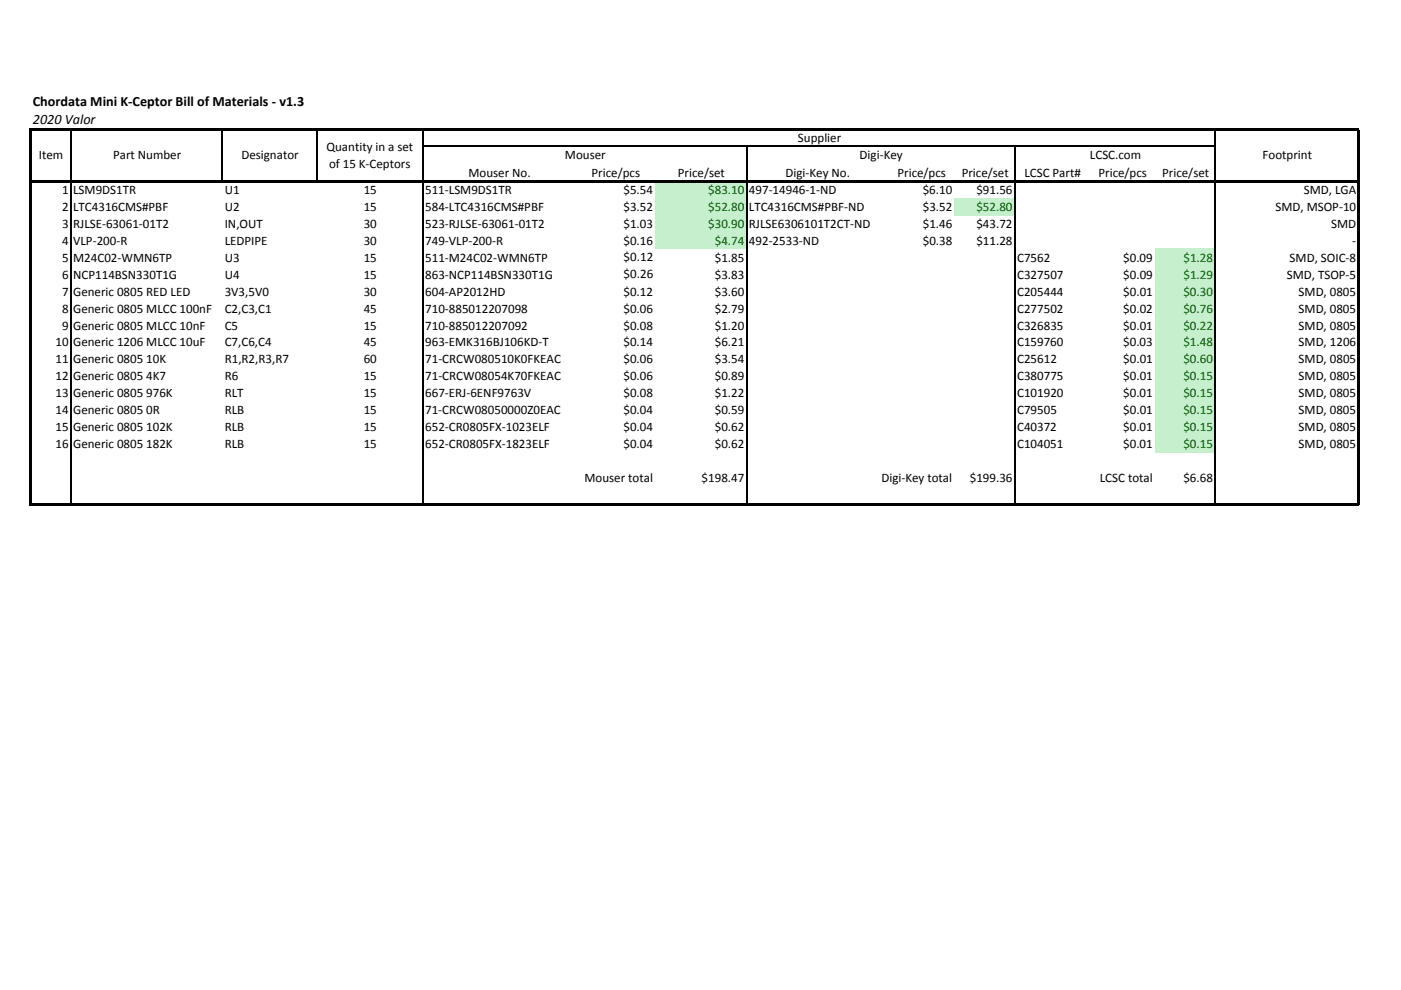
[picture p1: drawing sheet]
<svg xmlns="http://www.w3.org/2000/svg" width="297mm" height="210mm" viewBox="0 0 297 210" stroke-linecap="round" stroke-linejoin="round" font-family="sans-serif">
<defs><g id="words">
<g font-size="3">
<text x="7" y="22.4">Chordata Mini K‐Ceptor Bill of Materials ‐ v1.3</text>
<text x="7" y="26.3">2020 Valor</text>
</g>
<g font-size="2.8">
<text x="8.3" y="33.7">Item</text>
<text x="24" y="33.7">Part Number</text>
<text x="51.2" y="33.7">Designator</text>
<text x="69.2" y="31.9">Quantity in a set</text>
<text x="69.8" y="35.5">of 15 K‐Ceptors</text>
<text x="119.8" y="33.7">Mouser</text>
<text x="169.2" y="30.1">Supplier</text>
<text x="182.3" y="33.7">Digi‐Key</text>
<text x="231.1" y="33.7">LCSC.com</text>
<text x="267.7" y="33.7">Footprint</text>
<text x="13.2" y="41.1">1 LSM9DS1TR</text>
<text x="47.6" y="41.1">U1</text>
<text x="77.1" y="41.1">15</text>
<text x="90.1" y="41.1">511‐LSM9DS1TR</text>
<text x="99.3" y="37.5">Mouser No.</text>
<text x="125.4" y="37.5">Price/pcs</text>
<text x="132.2" y="41.1">$5.54</text>
<text x="143.7" y="37.5">Price/set</text>
<text x="158.8" y="41.1">497‐14946‐1‐ND</text>
<text x="166.5" y="37.5">Digi‐Key No.</text>
<text x="190.3" y="37.5">Price/pcs</text>
<text x="195.6" y="41.1">$6.10</text>
<text x="203.9" y="37.5">Price/set</text>
<text x="207" y="41.1">$91.56</text>
<text x="217.2" y="37.5">LCSC Part#</text>
<text x="232.9" y="37.5">Price/pcs</text>
<text x="246.4" y="37.5">Price/set</text>
<text x="276.4" y="41.1">SMD, LGA</text>
<text x="13.2" y="44.7">2 LTC4316CMS#PBF</text>
<text x="47.6" y="44.7">U2</text>
<text x="77.1" y="44.7">15</text>
<text x="90.1" y="44.7">584‐LTC4316CMS#PBF</text>
<text x="132.2" y="44.7">$3.52</text>
<text x="158.8" y="44.7">LTC4316CMS#PBF‐ND</text>
<text x="195.6" y="44.7">$3.52</text>
<text x="270.4" y="44.7">SMD, MSOP‐10</text>
<text x="13.2" y="48.3">3 RJLSE‐63061‐01T2</text>
<text x="13.2" y="51.9">4 VLP‐200‐R</text>
<text x="47.6" y="48.3">IN,OUT</text>
<text x="47.6" y="51.9">LEDPIPE</text>
<text x="77.1" y="51.9">30</text>
<text x="77.1" y="48.3">30</text>
<text x="90.1" y="51.9">749‐VLP‐200‐R</text>
<text x="90.2" y="48.3">523‐RJLSE‐63061‐01T2</text>
<text x="132.2" y="48.3">$1.03</text>
<text x="132.2" y="51.9">$0.16</text>
<text x="158.8" y="48.3">RJLSE6306101T2CT‐ND</text>
<text x="158.8" y="51.9">492‐2533‐ND</text>
<text x="195.6" y="48.3">$1.46</text>
<text x="195.6" y="51.9">$0.38</text>
<text x="207" y="48.3">$43.72</text>
<text x="207" y="51.9">$11.28</text>
<text x="282.2" y="48.3">SMD</text>
<text x="286.7" y="51.9">‐</text>
<text x="13.2" y="55.5">5 M24C02‐WMN6TP</text>
<text x="13.2" y="59.1">6 NCP114BSN330T1G</text>
<text x="47.6" y="55.5">U3</text>
<text x="47.7" y="59.1">U4</text>
<text x="77.1" y="55.5">15</text>
<text x="77.1" y="59.1">15</text>
<text x="90.2" y="55.5">511‐M24C02‐WMN6TP</text>
<text x="90.2" y="59.1">863‐NCP114BSN330T1G</text>
<text x="132.2" y="55.5">$0.12</text>
<text x="132.2" y="59.1">$0.26</text>
<text x="151.6" y="55.5">$1.85</text>
<text x="151.6" y="59.1">$3.83</text>
<text x="215.6" y="55.5">C7562</text>
<text x="215.6" y="59.1">C327507</text>
<text x="238.1" y="55.5">$0.09</text>
<text x="238.1" y="59.1">$0.09</text>
<text x="272.8" y="59.1">SMD, TSOP‐5</text>
<text x="273.4" y="55.5">SMD, SOIC‐8</text>
<text x="13.2" y="62.7">7 Generic 0805 RED LED</text>
<text x="47.6" y="62.7">3V3,5V0</text>
<text x="77.1" y="62.7">30</text>
<text x="90.1" y="62.7">604‐AP2012HD</text>
<text x="132.2" y="62.7">$0.12</text>
<text x="151.6" y="62.7">$3.60</text>
<text x="215.6" y="62.7">C205444</text>
<text x="238.1" y="62.7">$0.01</text>
<text x="275.3" y="62.7">SMD, 0805</text>
<text x="13.2" y="66.3">8 Generic 0805 MLCC 100nF</text>
<text x="13.2" y="69.9">9 Generic 0805 MLCC 10nF</text>
<text x="47.6" y="69.9">C5</text>
<text x="47.6" y="66.3">C2,C3,C1</text>
<text x="77.1" y="69.9">15</text>
<text x="77.1" y="66.3">45</text>
<text x="90.1" y="69.9">710‐885012207092</text>
<text x="90.1" y="66.3">710‐885012207098</text>
<text x="132.2" y="66.3">$0.06</text>
<text x="132.2" y="69.9">$0.08</text>
<text x="151.6" y="66.3">$2.79</text>
<text x="151.6" y="69.9">$1.20</text>
<text x="215.6" y="66.3">C277502</text>
<text x="215.6" y="69.9">C326835</text>
<text x="238.2" y="66.3">$0.02</text>
<text x="238.2" y="69.9">$0.01</text>
<text x="275.3" y="66.3">SMD, 0805</text>
<text x="275.3" y="69.9">SMD, 0805</text>
<text x="11.8" y="73.5">10 Generic 1206 MLCC 10uF</text>
<text x="11.8" y="77.1">11 Generic 0805</text>
<text x="31" y="77.1">10K</text>
<text x="47.6" y="73.5">C7,C6,C4</text>
<text x="47.6" y="77.1">R1,R2,R3,R7</text>
<text x="77.1" y="73.5">45</text>
<text x="77.1" y="77.1">60</text>
<text x="90.1" y="73.5">963‐EMK316BJ106KD‐T</text>
<text x="90.2" y="77.1">71‐CRCW080510K0FKEAC</text>
<text x="132.2" y="73.5">$0.14</text>
<text x="132.2" y="77.1">$0.06</text>
<text x="151.6" y="73.5">$6.21</text>
<text x="151.6" y="77.1">$3.54</text>
<text x="215.6" y="73.5">C159760</text>
<text x="215.6" y="77.1">C25612</text>
<text x="238.1" y="73.5">$0.03</text>
<text x="238.2" y="77.1">$0.01</text>
<text x="275.3" y="77.1">SMD, 0805</text>
<text x="275.3" y="73.5">SMD, 1206</text>
<text x="11.8" y="80.7">12 Generic 0805</text>
<text x="31" y="80.7">4K7</text>
<text x="47.6" y="80.7">R6</text>
<text x="77.1" y="80.7">15</text>
<text x="90.1" y="80.7">71‐CRCW08054K70FKEAC</text>
<text x="132.2" y="80.7">$0.06</text>
<text x="151.6" y="80.7">$0.89</text>
<text x="215.6" y="80.7">C380775</text>
<text x="238.2" y="80.7">$0.01</text>
<text x="275.3" y="80.7">SMD, 0805</text>
<text x="11.8" y="84.3">13 Generic 0805</text>
<text x="11.8" y="87.9">14 Generic 0805</text>
<text x="31" y="84.3">976K</text>
<text x="31" y="87.9">0R</text>
<text x="47.6" y="87.9">RLB</text>
<text x="47.6" y="84.3">RLT</text>
<text x="77.1" y="87.9">15</text>
<text x="77.1" y="84.3">15</text>
<text x="90.1" y="87.9">71‐CRCW08050000Z0EAC</text>
<text x="90.1" y="84.3">667‐ERJ‐6ENF9763V</text>
<text x="132.2" y="84.3">$0.08</text>
<text x="132.2" y="87.9">$0.04</text>
<text x="151.6" y="84.3">$1.22</text>
<text x="151.6" y="87.9">$0.59</text>
<text x="215.6" y="84.3">C101920</text>
<text x="215.6" y="87.9">C79505</text>
<text x="238.1" y="84.3">$0.01</text>
<text x="238.1" y="87.9">$0.01</text>
<text x="275.3" y="87.9">SMD, 0805</text>
<text x="275.3" y="84.3">SMD, 0805</text>
<text x="11.8" y="95.1">16 Generic 0805</text>
<text x="11.8" y="91.5">15 Generic 0805</text>
<text x="31" y="95.1">182K</text>
<text x="31" y="91.5">102K</text>
<text x="47.6" y="95.1">RLB</text>
<text x="47.6" y="91.5">RLB</text>
<text x="77.1" y="95.1">15</text>
<text x="77.1" y="91.5">15</text>
<text x="90.1" y="95.1">652‐CR0805FX‐1823ELF</text>
<text x="90.1" y="91.5">652‐CR0805FX‐1023ELF</text>
<text x="132.2" y="95.1">$0.04</text>
<text x="132.2" y="91.5">$0.04</text>
<text x="151.5" y="95.1">$0.62</text>
<text x="151.5" y="91.5">$0.62</text>
<text x="215.6" y="95.1">C104051</text>
<text x="215.6" y="91.5">C40372</text>
<text x="238.1" y="91.5">$0.01</text>
<text x="238.1" y="95.1">$0.01</text>
<text x="275.3" y="95.1">SMD, 0805</text>
<text x="275.3" y="91.5">SMD, 0805</text>
<text x="123.9" y="102.3">Mouser total</text>
<text x="148.8" y="102.3">$198.47</text>
<text x="186.9" y="102.3">Digi‐Key total</text>
<text x="205.6" y="102.3">$199.36</text>
<text x="233.2" y="102.3">LCSC total</text>
<text x="250.9" y="102.3">$6.68</text>
</g>
<g font-size="2.8" fill="#006100">
<text x="150.2" y="41.1">$83.10</text>
<text x="150.2" y="44.7">$52.80</text>
<text x="207" y="44.7">$52.80</text>
<text x="150.2" y="48.3">$30.90</text>
<text x="151.6" y="51.9">$4.74</text>
<text x="250.9" y="55.5">$1.28</text>
<text x="250.9" y="59.1">$1.29</text>
<text x="250.9" y="62.7">$0.30</text>
<text x="250.9" y="66.3">$0.76</text>
<text x="250.9" y="69.9">$0.22</text>
<text x="250.9" y="77.1">$0.60</text>
<text x="250.9" y="73.5">$1.48</text>
<text x="250.9" y="80.7">$0.15</text>
<text x="250.9" y="87.9">$0.15</text>
<text x="250.9" y="84.3">$0.15</text>
<text x="250.9" y="95.1">$0.15</text>
<text x="250.9" y="91.5">$0.15</text>
</g>
</g></defs>
<g fill="#c6efce">
<path d="M138.9 38.4h19.4v7.2h-19.4z"/>
<path d="M202.4 42h12.8v3.6h-12.8z"/>
<path d="M138.9 45.6h19.4v7.2h-19.4z"/>
<path d="M244.9 52.8h12.8v3.6h-12.8z"/>
<path d="M244.9 56.4h12.8v3.6h-12.8z"/>
<path d="M244.9 60h12.8v3.6h-12.8z"/>
<path d="M244.9 63.6h12.8v3.6h-12.8z"/>
<path d="M244.9 67.2h12.8v3.6h-12.8z"/>
<path d="M244.9 70.8h12.8v3.6h-12.8z"/>
<path d="M244.9 74.4h12.8v3.6h-12.8z"/>
<path d="M244.9 78h12.8v3.6h-12.8z"/>
<path d="M244.9 81.6h12.8v3.6h-12.8z"/>
<path d="M244.9 85.2h12.8v3.6h-12.8z"/>
<path d="M244.9 88.8h12.8v3.6h-12.8z"/>
<path d="M244.9 92.4h12.8v3.6h-12.8z"/>
</g>
<g fill="none" stroke="#000" stroke-width=".23">
<path d="M15 27.7v10.5M15 38.6v68.1M47.2 27.7v10.5M67.1 27.7v10.5M89.7 27.7v10.5M89.7 38.6v68.1M89.8 31h168M158.3 31.2v7M158.3 38.6v68.1M215.2 31.2v7M215.2 38.6v68.1M257.7 27.7v10.5"/>
<path d="M257.7 38.6v68.1"/>
</g>
<path d="M6.2 27.2h.5v80h-.5zM6.7 27.2h281.5v.5h-281.5zM6.7 38.2h281.5v.4h-281.5zM287.8 27.7h.4v79.5h-.4zM6.7 106.7h281.5v.5h-281.5z" fill="#000"/>
<use href="#words"/>
</svg>
